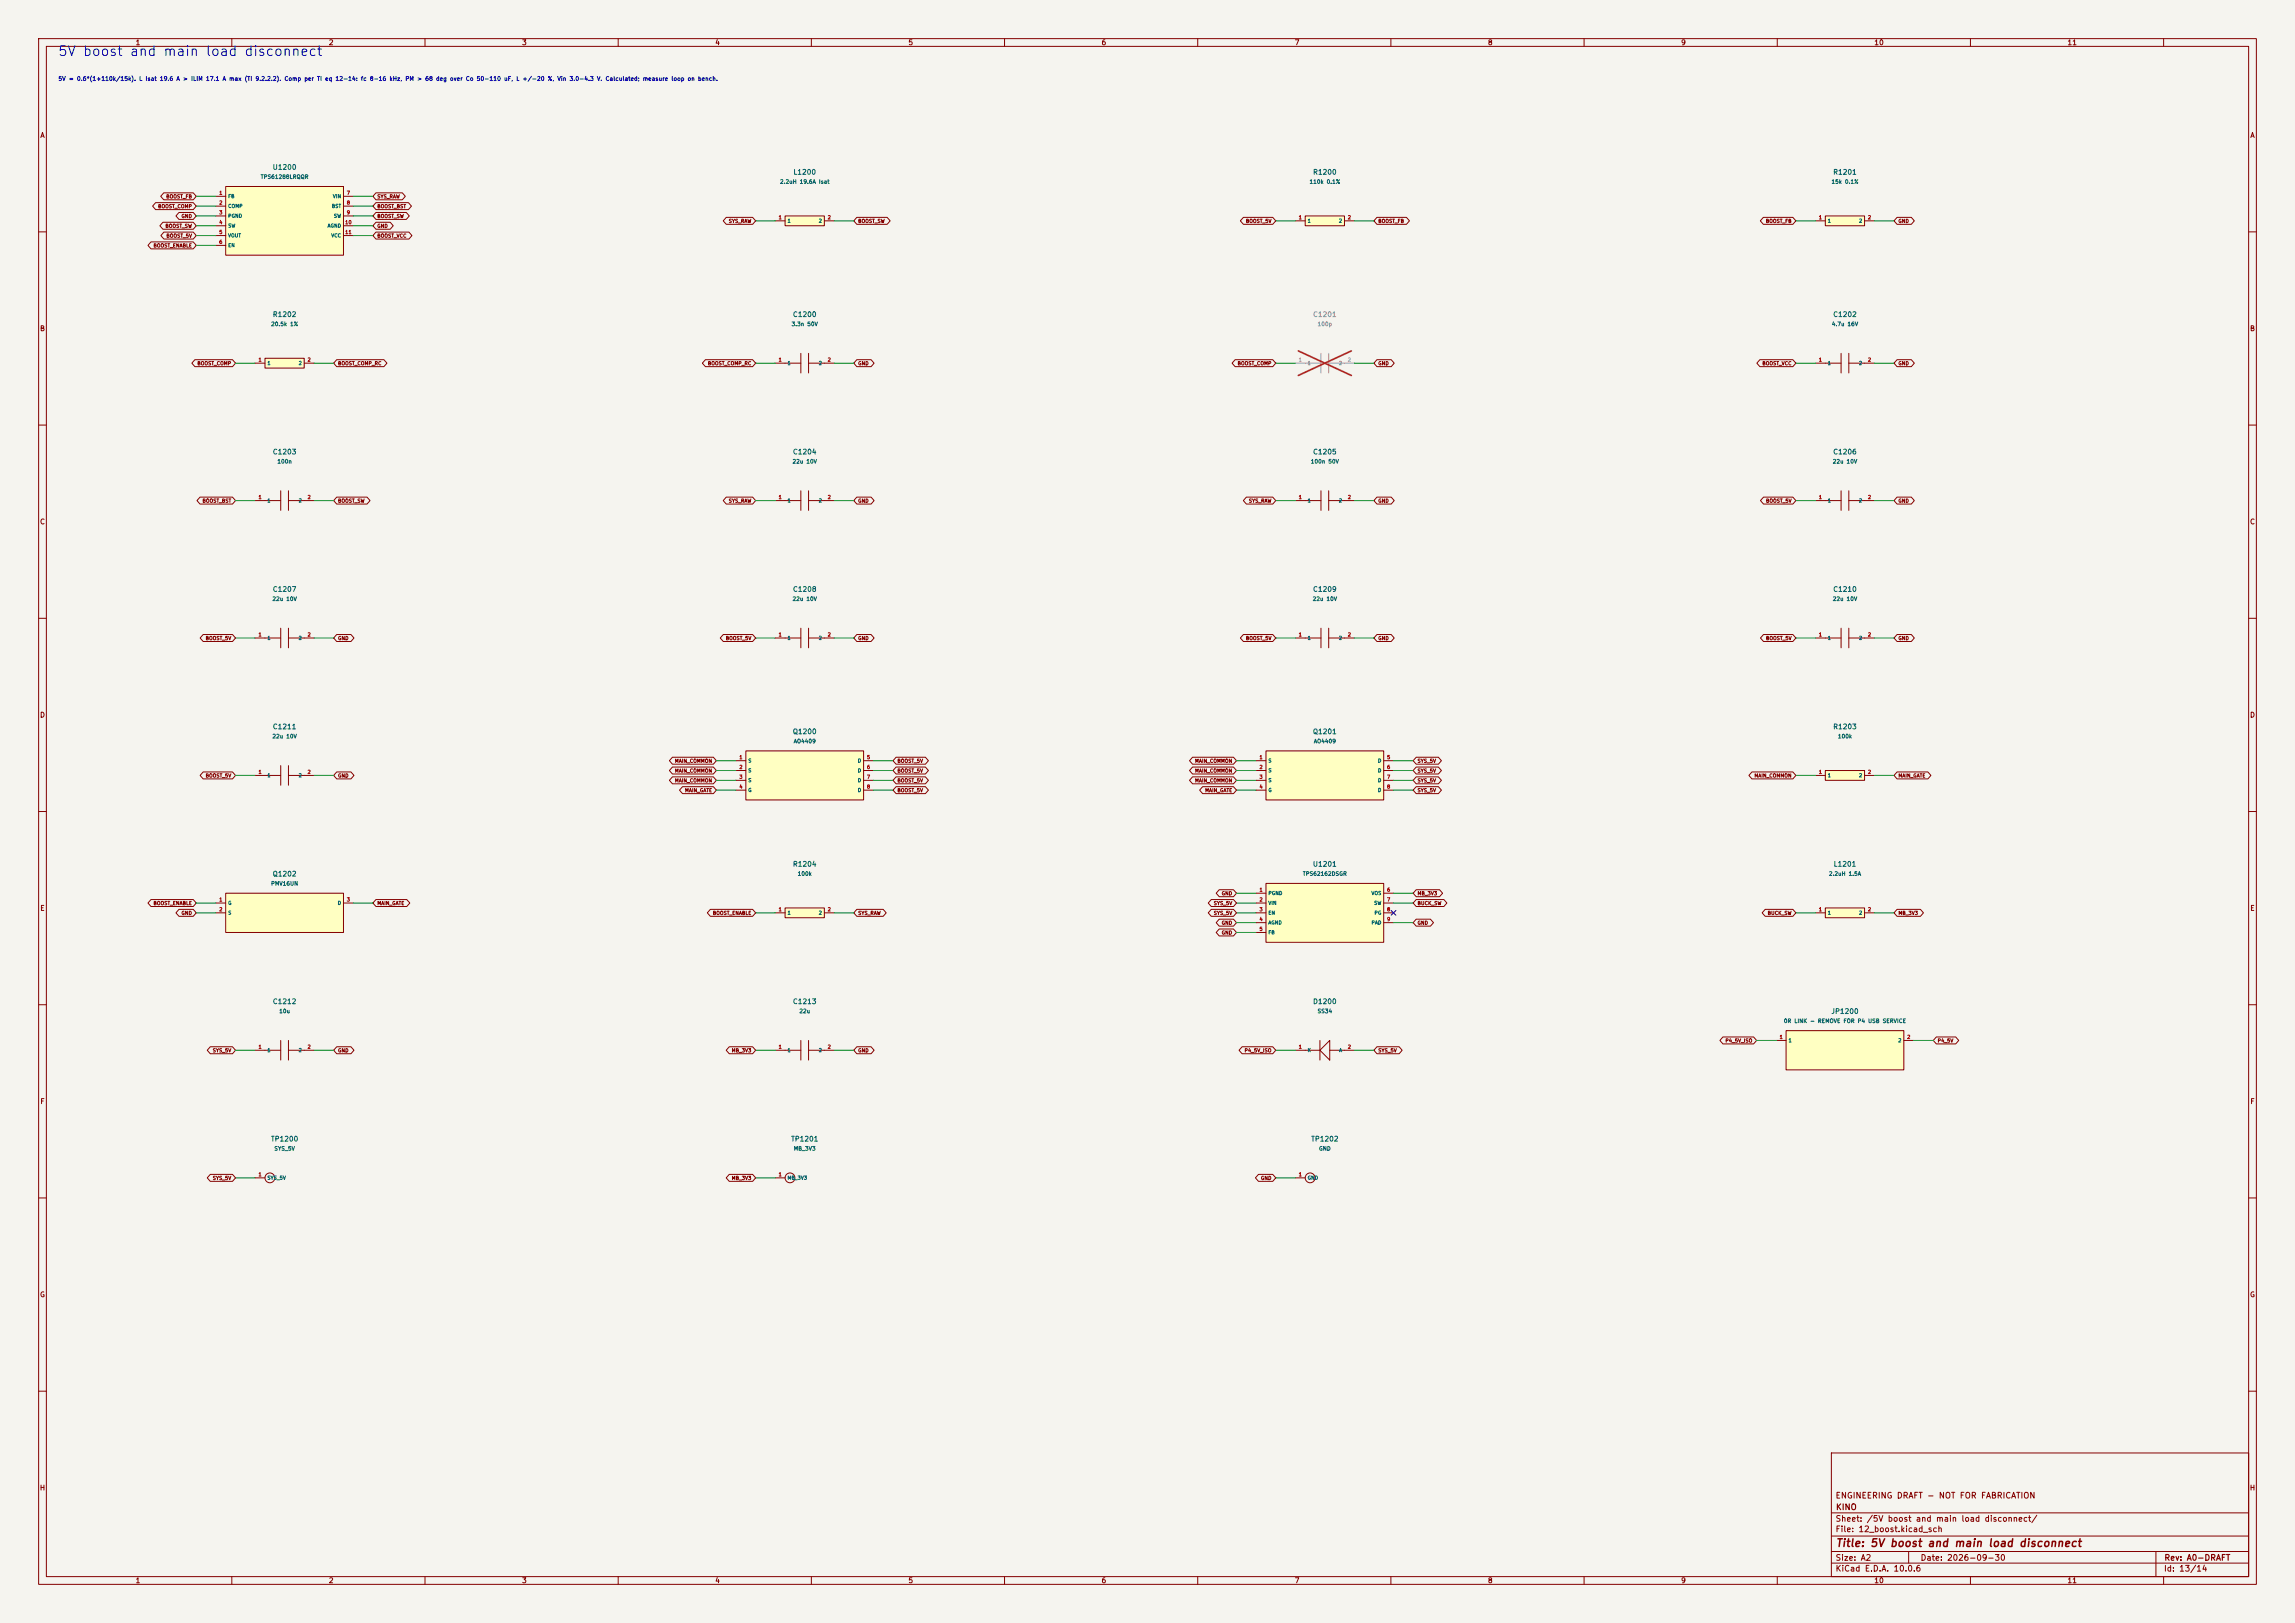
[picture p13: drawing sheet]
<svg xmlns="http://www.w3.org/2000/svg" width="594mm" height="420mm" viewBox="0 0 594 420" stroke-linecap="round" stroke-linejoin="round" font-family="sans-serif">
<defs><g id="words">
<text font-size="2.5" fill="#0000c2" x="14.9" y="15.1">5V boost and main load disconnect</text>
<text font-size="2" fill="#840000" x="475" y="400.8">Title: 5V boost and main load disconnect</text>
<g font-size="1.5" fill="#840000">
<text x="475" y="388.1">ENGINEERING DRAFT - NOT FOR FABRICATION</text>
<text x="475" y="394.1">Sheet: /5V boost and main load disconnect/</text>
<text x="475.1" y="391.1">KINO</text>
<text x="475" y="396.8">File: 12_boost.kicad_sch</text>
<text x="475" y="407">KiCad E.D.A. 10.0.6</text>
<text x="475" y="404.2">Size: A2</text>
<text x="497" y="404.2">Date: 2026-09-30</text>
<text x="560" y="407">Id: 13/14</text>
<text x="560.1" y="404.2">Rev: A0-DRAFT</text>
</g>
<g font-size="1.3" fill="#840000">
<text x="35" y="12">1</text>
<text x="85" y="12">2</text>
<text x="135" y="12">3</text>
<text x="185" y="12">4</text>
<text x="235" y="12">5</text>
<text x="285" y="12">6</text>
<text x="335" y="12">7</text>
<text x="385" y="12">8</text>
<text x="435" y="12">9</text>
<text x="485" y="12">10</text>
<text x="535" y="12">11</text>
<text x="10.3" y="36">A</text>
<text x="582.3" y="36">A</text>
<text x="10.2" y="86">B</text>
<text x="582.2" y="86">B</text>
<text x="10.2" y="136">C</text>
<text x="582.2" y="136">C</text>
<text x="10.2" y="186">D</text>
<text x="582.2" y="186">D</text>
<text x="10.3" y="236">E</text>
<text x="582.3" y="236">E</text>
<text x="10.3" y="286">F</text>
<text x="582.3" y="286">F</text>
<text x="10.2" y="336">G</text>
<text x="582.2" y="336">G</text>
<text x="10.2" y="386">H</text>
<text x="582.2" y="386">H</text>
<text x="35" y="410">1</text>
<text x="85" y="410">2</text>
<text x="135" y="410">3</text>
<text x="185" y="410">4</text>
<text x="235" y="410">5</text>
<text x="285" y="410">6</text>
<text x="335" y="410">7</text>
<text x="385" y="410">8</text>
<text x="435" y="410">9</text>
<text x="485" y="410">10</text>
<text x="535" y="410">11</text>
</g>
<g font-size="1.3" fill="#006464">
<text x="70.4" y="44.2">U1200</text>
<text x="205.2" y="45.5">L1200</text>
<text x="339.7" y="45.5">R1200</text>
<text x="474.3" y="45.5">R1201</text>
<text x="70.5" y="82.3">R1202</text>
<text x="205.1" y="82.3">C1200</text>
<text x="474.3" y="82.3">C1202</text>
<text x="70.5" y="117.9">C1203</text>
<text x="205.1" y="117.9">C1204</text>
<text x="339.7" y="117.9">C1205</text>
<text x="474.3" y="117.9">C1206</text>
<text x="70.5" y="153.4">C1207</text>
<text x="205.1" y="153.4">C1208</text>
<text x="339.7" y="153.4">C1209</text>
<text x="474.3" y="153.4">C1210</text>
<text x="70.5" y="189">C1211</text>
<text x="205.1" y="190.3">Q1200</text>
<text x="339.7" y="190.3">Q1201</text>
<text x="474.3" y="189">R1203</text>
<text x="70.4" y="227.1">Q1202</text>
<text x="205.1" y="224.6">R1204</text>
<text x="339.7" y="224.6">U1201</text>
<text x="474.5" y="224.6">L1201</text>
<text x="70.5" y="260.1">C1212</text>
<text x="205.1" y="260.1">C1213</text>
<text x="339.7" y="260.1">D1200</text>
<text x="473.9" y="262.7">JP1200</text>
<text x="70" y="295.7">TP1200</text>
<text x="204.6" y="295.7">TP1201</text>
<text x="339.2" y="295.7">TP1202</text>
</g>
<text font-size="1.3" fill="#939391" x="339.7" y="82.3">C1201</text>
<text font-size="1.1" fill="#0000c2" x="15" y="21.2">5V = 0.6*(1+110k/15k). L Isat 19.6 A &gt; ILIM 17.1 A max (TI 9.2.2.2). Comp per TI eq 12-14: fc 8-16 kHz, PM &gt; 68 deg over Co 50-110 uF, L +/-20 %, Vin 3.0-4.3 V. Calculated; measure loop on bench.</text>
<g font-size="1" fill="#006464">
<text x="67.4" y="46.5">TPS61288LRQQR</text>
<text x="201.8" y="47.8">2.2uH 19.6A Isat</text>
<text x="338.8" y="47.8">110k 0.1%</text>
<text x="473.9" y="47.8">15k 0.1%</text>
<text x="70.1" y="84.6">20.5k 1%</text>
<text x="204.8" y="84.6">3.3n 50V</text>
<text x="474" y="84.6">4.7u 16V</text>
<text x="71.7" y="120.2">100n</text>
<text x="205" y="120.2">22u 10V</text>
<text x="339.2" y="120.2">100n 50V</text>
<text x="474.3" y="120.2">22u 10V</text>
<text x="70.4" y="155.7">22u 10V</text>
<text x="205" y="155.7">22u 10V</text>
<text x="339.6" y="155.7">22u 10V</text>
<text x="474.3" y="155.7">22u 10V</text>
<text x="70.4" y="191.3">22u 10V</text>
<text x="475.6" y="191.3">100k</text>
<text x="205.3" y="192.6">AO4409</text>
<text x="339.9" y="192.6">AO4409</text>
<text x="206.3" y="226.9">100k</text>
<text x="337.1" y="226.9">TPS62162DSGR</text>
<text x="473.3" y="226.9">2.2uH 1.5A</text>
<text x="70.1" y="229.4">PMV16UN</text>
<text x="72.2" y="262.4">10u</text>
<text x="206.8" y="262.4">22u</text>
<text x="340.9" y="262.4">SS34</text>
<text x="461.6" y="265">0R LINK - REMOVE FOR P4 USB SERVICE</text>
<text x="70.9" y="298">SYS_5V</text>
<text x="205.3" y="298">MB_3V3</text>
<text x="341.3" y="298">GND</text>
</g>
<text font-size="1" fill="#939391" x="340.9" y="84.6">100p</text>
<g font-size=".9" fill="#840000">
<text x="42.9" y="51.5">BOOST_FB</text>
<text x="97.5" y="51.5">SYS_RAW</text>
<text x="40.8" y="54.1">BOOST_COMP</text>
<text x="42.7" y="59.2">BOOST_SW</text>
<text x="46.9" y="56.6">GND</text>
<text x="97.5" y="54.1">BOOST_BST</text>
<text x="97.5" y="56.6">BOOST_SW</text>
<text x="97.5" y="59.2">GND</text>
<text x="188.5" y="57.9">SYS_RAW</text>
<text x="222" y="57.9">BOOST_SW</text>
<text x="322.4" y="57.9">BOOST_5V</text>
<text x="356.6" y="57.9">BOOST_FB</text>
<text x="456.9" y="57.9">BOOST_FB</text>
<text x="491.2" y="57.9">GND</text>
<text x="39.6" y="64.2">BOOST_ENABLE</text>
<text x="43" y="61.7">BOOST_5V</text>
<text x="97.5" y="61.7">BOOST_VCC</text>
<text x="51" y="94.7">BOOST_COMP</text>
<text x="87.4" y="94.7">BOOST_COMP_RC</text>
<text x="183.1" y="94.7">BOOST_COMP_RC</text>
<text x="222" y="94.7">GND</text>
<text x="320.2" y="94.7">BOOST_COMP</text>
<text x="356.6" y="94.7">GND</text>
<text x="456" y="94.7">BOOST_VCC</text>
<text x="491.2" y="94.7">GND</text>
<text x="52.3" y="130.3">BOOST_BST</text>
<text x="87.4" y="130.3">BOOST_SW</text>
<text x="188.5" y="130.3">SYS_RAW</text>
<text x="222" y="130.3">GND</text>
<text x="323.1" y="130.3">SYS_RAW</text>
<text x="356.6" y="130.3">GND</text>
<text x="457" y="130.3">BOOST_5V</text>
<text x="491.2" y="130.3">GND</text>
<text x="53.1" y="165.8">BOOST_5V</text>
<text x="87.4" y="165.8">GND</text>
<text x="187.7" y="165.8">BOOST_5V</text>
<text x="222" y="165.8">GND</text>
<text x="322.4" y="165.8">BOOST_5V</text>
<text x="356.6" y="165.8">GND</text>
<text x="457" y="165.8">BOOST_5V</text>
<text x="491.2" y="165.8">GND</text>
<text x="174.6" y="197.6">MAIN_COMMON</text>
<text x="232.2" y="197.6">BOOST_5V</text>
<text x="309.2" y="197.6">MAIN_COMMON</text>
<text x="366.8" y="197.6">SYS_5V</text>
<text x="53.1" y="201.4">BOOST_5V</text>
<text x="87.4" y="201.4">GND</text>
<text x="174.6" y="202.7">MAIN_COMMON</text>
<text x="174.6" y="200.1">MAIN_COMMON</text>
<text x="232.2" y="202.7">BOOST_5V</text>
<text x="232.2" y="200.1">BOOST_5V</text>
<text x="309.2" y="202.7">MAIN_COMMON</text>
<text x="309.2" y="200.1">MAIN_COMMON</text>
<text x="366.8" y="200.1">SYS_5V</text>
<text x="366.8" y="202.7">SYS_5V</text>
<text x="454" y="201.4">MAIN_COMMON</text>
<text x="491.2" y="201.4">MAIN_GATE</text>
<text x="177.2" y="205.2">MAIN_GATE</text>
<text x="232.2" y="205.2">BOOST_5V</text>
<text x="311.8" y="205.2">MAIN_GATE</text>
<text x="366.8" y="205.2">SYS_5V</text>
<text x="316.1" y="231.9">GND</text>
<text x="366.8" y="231.9">MB_3V3</text>
<text x="39.6" y="234.4">BOOST_ENABLE</text>
<text x="46.9" y="237">GND</text>
<text x="97.5" y="234.4">MAIN_GATE</text>
<text x="184.4" y="237">BOOST_ENABLE</text>
<text x="222" y="237">SYS_RAW</text>
<text x="314" y="234.4">SYS_5V</text>
<text x="314" y="237">SYS_5V</text>
<text x="316.1" y="239.5">GND</text>
<text x="366.8" y="239.5">GND</text>
<text x="366.8" y="234.4">BUCK_SW</text>
<text x="457.4" y="237">BUCK_SW</text>
<text x="491.2" y="237">MB_3V3</text>
<text x="316.1" y="242">GND</text>
<text x="446.5" y="270">P4_5V_ISO</text>
<text x="501.4" y="270">P4_5V</text>
<text x="55" y="272.5">SYS_5V</text>
<text x="87.4" y="272.5">GND</text>
<text x="189.3" y="272.5">MB_3V3</text>
<text x="222" y="272.5">GND</text>
<text x="322" y="272.5">P4_5V_ISO</text>
<text x="356.6" y="272.5">SYS_5V</text>
<text x="55" y="305.5">SYS_5V</text>
<text x="189.3" y="305.5">MB_3V3</text>
<text x="326.3" y="305.5">GND</text>
</g>
<g font-size=".9" fill="#a90000">
<text x="56.6" y="50.6">1</text>
<text x="56.6" y="53.1">2</text>
<text x="89.7" y="50.6">7</text>
<text x="89.7" y="53.1">8</text>
<text x="56.6" y="55.7">3</text>
<text x="56.6" y="58.2">4</text>
<text x="89.2" y="58.2">10</text>
<text x="89.7" y="55.7">9</text>
<text x="201.4" y="56.9">1</text>
<text x="214.1" y="56.9">2</text>
<text x="336" y="56.9">1</text>
<text x="348.7" y="56.9">2</text>
<text x="470.7" y="56.9">1</text>
<text x="483.4" y="56.9">2</text>
<text x="56.6" y="60.8">5</text>
<text x="56.6" y="63.3">6</text>
<text x="89.2" y="60.8">11</text>
<text x="66.8" y="93.8">1</text>
<text x="79.5" y="93.8">2</text>
<text x="201.4" y="93.8">1</text>
<text x="214.1" y="93.8">2</text>
<text x="470.7" y="93.8">1</text>
<text x="483.4" y="93.8">2</text>
<text x="66.8" y="129.3">1</text>
<text x="79.5" y="129.3">2</text>
<text x="201.4" y="129.3">1</text>
<text x="214.1" y="129.3">2</text>
<text x="336" y="129.3">1</text>
<text x="348.7" y="129.3">2</text>
<text x="470.7" y="129.3">1</text>
<text x="483.4" y="129.3">2</text>
<text x="66.8" y="164.9">1</text>
<text x="79.5" y="164.9">2</text>
<text x="201.4" y="164.9">1</text>
<text x="214.1" y="164.9">2</text>
<text x="336" y="164.9">1</text>
<text x="348.7" y="164.9">2</text>
<text x="470.7" y="164.9">1</text>
<text x="483.4" y="164.9">2</text>
<text x="191.3" y="196.6">1</text>
<text x="224.3" y="196.6">5</text>
<text x="325.9" y="196.6">1</text>
<text x="358.9" y="196.6">5</text>
<text x="66.8" y="200.5">1</text>
<text x="79.5" y="200.5">2</text>
<text x="191.3" y="199.2">2</text>
<text x="191.3" y="201.7">3</text>
<text x="224.3" y="199.2">6</text>
<text x="224.3" y="201.7">7</text>
<text x="325.9" y="199.2">2</text>
<text x="325.9" y="201.7">3</text>
<text x="358.9" y="199.2">6</text>
<text x="358.9" y="201.7">7</text>
<text x="470.7" y="200.5">1</text>
<text x="483.4" y="200.5">2</text>
<text x="191.3" y="204.3">4</text>
<text x="224.3" y="204.3">8</text>
<text x="325.9" y="204.3">4</text>
<text x="358.9" y="204.3">8</text>
<text x="56.6" y="233.5">1</text>
<text x="89.7" y="233.5">3</text>
<text x="325.9" y="230.9">1</text>
<text x="325.9" y="233.5">2</text>
<text x="358.9" y="230.9">6</text>
<text x="358.9" y="233.5">7</text>
<text x="56.6" y="236">2</text>
<text x="201.4" y="236">1</text>
<text x="214.1" y="236">2</text>
<text x="325.9" y="236">3</text>
<text x="325.9" y="238.6">4</text>
<text x="358.9" y="236">8</text>
<text x="358.9" y="238.6">9</text>
<text x="470.7" y="236">1</text>
<text x="483.4" y="236">2</text>
<text x="325.9" y="241.1">5</text>
<text x="460.5" y="269">1</text>
<text x="493.5" y="269">2</text>
<text x="66.8" y="271.6">1</text>
<text x="79.5" y="271.6">2</text>
<text x="201.4" y="271.6">1</text>
<text x="214.1" y="271.6">2</text>
<text x="336" y="271.6">1</text>
<text x="348.7" y="271.6">2</text>
<text x="66.8" y="304.6">1</text>
<text x="201.4" y="304.6">1</text>
<text x="336" y="304.6">1</text>
</g>
<g font-size=".9" fill="#006464">
<text x="58.9" y="51.5">FB</text>
<text x="86.1" y="51.5">VIN</text>
<text x="58.9" y="54">COMP</text>
<text x="58.9" y="56.6">PGND</text>
<text x="58.9" y="59.1">SW</text>
<text x="84.7" y="59.1">AGND</text>
<text x="85.8" y="54">BST</text>
<text x="86.3" y="56.6">SW</text>
<text x="203.7" y="57.8">1</text>
<text x="211.8" y="57.8">2</text>
<text x="338.3" y="57.8">1</text>
<text x="346.4" y="57.8">2</text>
<text x="473" y="57.8">1</text>
<text x="481" y="57.8">2</text>
<text x="58.9" y="61.6">VOUT</text>
<text x="58.9" y="64.2">EN</text>
<text x="85.6" y="61.6">VCC</text>
<text x="69.1" y="94.7">1</text>
<text x="77.2" y="94.7">2</text>
<text x="203.7" y="94.7">1</text>
<text x="211.8" y="94.7">2</text>
<text x="473" y="94.7">1</text>
<text x="481" y="94.7">2</text>
<text x="69.1" y="130.2">1</text>
<text x="77.2" y="130.2">2</text>
<text x="203.7" y="130.2">1</text>
<text x="211.8" y="130.2">2</text>
<text x="338.3" y="130.2">1</text>
<text x="346.4" y="130.2">2</text>
<text x="473" y="130.2">1</text>
<text x="481" y="130.2">2</text>
<text x="69.1" y="165.8">1</text>
<text x="77.2" y="165.8">2</text>
<text x="203.7" y="165.8">1</text>
<text x="211.8" y="165.8">2</text>
<text x="338.3" y="165.8">1</text>
<text x="346.4" y="165.8">2</text>
<text x="473" y="165.8">1</text>
<text x="481" y="165.8">2</text>
<text x="193.6" y="197.5">S</text>
<text x="221.9" y="197.5">D</text>
<text x="328.2" y="197.5">S</text>
<text x="356.5" y="197.5">D</text>
<text x="69.1" y="201.3">1</text>
<text x="77.2" y="201.3">2</text>
<text x="193.6" y="200.1">S</text>
<text x="193.6" y="202.6">S</text>
<text x="221.9" y="200.1">D</text>
<text x="221.9" y="202.6">D</text>
<text x="328.2" y="200.1">S</text>
<text x="328.2" y="202.6">S</text>
<text x="356.5" y="200.1">D</text>
<text x="356.5" y="202.6">D</text>
<text x="473" y="201.3">1</text>
<text x="481" y="201.3">2</text>
<text x="193.6" y="205.2">G</text>
<text x="221.9" y="205.2">D</text>
<text x="328.2" y="205.2">G</text>
<text x="356.5" y="205.2">D</text>
<text x="328.2" y="231.8">PGND</text>
<text x="354.9" y="231.8">VOS</text>
<text x="58.9" y="234.4">G</text>
<text x="58.9" y="236.9">S</text>
<text x="87.3" y="234.4">D</text>
<text x="203.7" y="236.9">1</text>
<text x="211.8" y="236.9">2</text>
<text x="328.2" y="234.4">VIN</text>
<text x="328.2" y="236.9">EN</text>
<text x="328.2" y="239.4">AGND</text>
<text x="354.9" y="239.4">PAD</text>
<text x="355.6" y="234.4">SW</text>
<text x="355.6" y="236.9">PG</text>
<text x="473" y="236.9">1</text>
<text x="481" y="236.9">2</text>
<text x="328.2" y="242">FB</text>
<text x="462.8" y="269.9">1</text>
<text x="491.2" y="269.9">2</text>
<text x="69.1" y="272.5">1</text>
<text x="77.2" y="272.5">2</text>
<text x="203.7" y="272.5">1</text>
<text x="211.8" y="272.5">2</text>
<text x="338.3" y="272.5">K</text>
<text x="346.5" y="272.5">A</text>
<text x="69.1" y="305.5">SYS_5V</text>
<text x="203.7" y="305.5">MB_3V3</text>
<text x="338.3" y="305.5">GND</text>
</g>
<g font-size=".9" fill="#a5a4a2">
<text x="336" y="93.8">1</text>
<text x="348.7" y="93.8">2</text>
</g>
<g font-size=".9" fill="#939391">
<text x="338.3" y="94.7">1</text>
<text x="346.4" y="94.7">2</text>
</g>
</g></defs>
<path d="M0 0h594v420h-594z" fill="#f5f4ef" stroke="#f5f4ef" stroke-width=".26"/>
<g fill="none" stroke="#840000" stroke-width=".26">
<path d="M10 10h574v400h-574zM12 12h570v396h-570zM60 10v2M110 10v2M160 10v2M210 10v2M260 10v2M310 10v2M360 10v2M410 10v2M460 10v2M510 10v2"/>
<path d="M560 10v2M10 60h2M582 60h2M10 110h2M582 110h2M10 160h2M582 160h2M10 210h2M582 210h2M10 260h2M582 260h2M10 310h2"/>
<path d="M582 310h2M10 360h2M474 376h108v32h-108zM582 360h2M474 397.5h108M474 391.5h108M60 408v2M110 408v2M160 408v2M210 408v2M260 408v2M310 408v2"/>
<path d="M360 408v2M410 408v2M460 408v2M474 404.5h108M474 401.5h108M494 401.5v3M510 408v2M558 401.5v6.5M560 408v2"/>
</g>
<path d="M58.4 231.1h30.5v10.2h-30.5z" fill="#ffffc2"/>
<path d="M55.9 233.7h2.5M55.9 236.2h2.5M58.4 231.1h30.5v10.2h-30.5zM88.9 233.7h2.5" fill="none" stroke="#840000" stroke-width=".26"/>
<path d="M68.6 92.7h10.1v2.6h-10.1z" fill="#ffffc2"/>
<path d="M66 94h2.6M68.6 92.7h10.1v2.6h-10.1zM78.7 94h2.6" fill="none" stroke="#840000" stroke-width=".26"/>
<path d="M58.4 48.3h30.5v17.7h-30.5z" fill="#ffffc2"/>
<path d="M55.9 50.8h2.5M55.9 53.3h2.5M55.9 55.9h2.5M55.9 58.4h2.5M58.4 48.3h30.5v17.7h-30.5zM88.9 50.8h2.5M88.9 53.3h2.5M88.9 55.9h2.5M88.9 58.4h2.5M55.9 61h2.5M55.9 63.5h2.5M88.9 61h2.5" fill="none" stroke="#840000" stroke-width=".26"/>
<path d="M327.7 228.6h30.4v15.2h-30.4z" fill="#ffffc2"/>
<path d="M325.1 231.1h2.6M325.1 233.7h2.6M325.1 236.2h2.6M325.1 238.8h2.6M327.7 228.6h30.4v15.2h-30.4zM358.1 231.1h2.6M358.1 233.7h2.6M358.1 236.2h2.6M358.1 238.8h2.6M325.1 241.3h2.6" fill="none" stroke="#840000" stroke-width=".26"/>
<path d="M327.7 194.3h30.4v12.7h-30.4z" fill="#ffffc2"/>
<path d="M325.1 196.9h2.6M325.1 199.4h2.6M327.7 194.3h30.4v12.7h-30.4zM358.1 196.9h2.6M358.1 199.4h2.6M325.1 201.9h2.6M325.1 204.5h2.6M358.1 201.9h2.6M358.1 204.5h2.6" fill="none" stroke="#840000" stroke-width=".26"/>
<path d="M203.2 55.9h10.2v2.5h-10.2z" fill="#ffffc2"/>
<g fill="none" stroke="#840000" stroke-width=".26">
<path d="M200.7 57.2h2.5M203.2 55.9h10.2v2.5h-10.2zM213.4 57.2h2.5M200.7 94h6.6M207.3 91.4v5.1M209.3 94h6.6M209.3 91.4v5.1M200.7 129.5h6.6M207.3 127v5.1M209.3 127v5.1M209.3 129.5h6.6M335.3 271.8h6.3"/>
<path d="M341.6 271.8l2.6-2.6v5.1zM341.6 269.2v5.1M344.2 271.8h6.3M335.3 304.8h2.5"/>
<circle cx="339.1" cy="304.8" r="1.27"/>
</g>
<path d="M472.4 55.9h10.2v2.5h-10.2z" fill="#ffffc2"/>
<path d="M469.9 57.2h2.5M472.4 55.9h10.2v2.5h-10.2zM482.6 57.2h2.5" fill="none" stroke="#840000" stroke-width=".26"/>
<path d="M193 194.3h30.5v12.7h-30.5z" fill="#ffffc2"/>
<g fill="none" stroke="#840000" stroke-width=".26">
<path d="M469.9 94h6.6M476.5 91.4v5.1M478.5 94h6.6M478.5 91.4v5.1M190.5 196.9h2.5M190.5 199.4h2.5M193 194.3h30.5v12.7h-30.5zM223.5 196.9h2.6M223.5 199.4h2.6M190.5 201.9h2.5M190.5 204.5h2.5M223.5 201.9h2.6"/>
<path d="M223.5 204.5h2.6"/>
</g>
<path d="M203.2 235h10.2v2.5h-10.2z" fill="#ffffc2"/>
<path d="M469.9 129.5h6.6M476.5 127v5.1M478.5 129.5h6.6M478.5 127v5.1M469.9 165.1h6.6M476.5 162.6v5M478.5 162.6v5M478.5 165.1h6.6M200.7 236.2h2.5M203.2 235h10.2v2.5h-10.2zM213.4 236.2h2.5" fill="none" stroke="#840000" stroke-width=".26"/>
<path d="M472.4 199.4h10.2v2.5h-10.2z" fill="#ffffc2"/>
<g fill="none" stroke="#840000" stroke-width=".26">
<path d="M66 129.5h6.7M72.7 127v5.1M74.7 127v5.1M74.7 129.5h6.6M335.3 129.5h6.6M341.9 127v5.1M343.9 129.5h6.6M343.9 127v5.1M66 165.1h6.7M72.7 162.6v5M74.7 162.6v5M74.7 165.1h6.6"/>
<path d="M200.7 165.1h6.6M207.3 162.6v5M209.3 165.1h6.6M209.3 162.6v5M335.3 165.1h6.6M341.9 162.6v5M343.9 165.1h6.6M343.9 162.6v5M72.7 198.1v5.1M74.7 198.1v5.1M472.4 199.4h10.2v2.5h-10.2zM66 200.7h6.7"/>
<path d="M74.7 200.7h6.6M469.9 200.7h2.5M482.6 200.7h2.5M66 271.8h6.7M72.7 269.2v5.1M74.7 269.2v5.1M74.7 271.8h6.6M200.7 271.8h6.6M207.3 269.2v5.1M209.3 271.8h6.6M209.3 269.2v5.1M66 304.8h2.6"/>
<circle cx="69.8" cy="304.8" r="1.27"/>
</g>
<path d="M335.3 94h6.6M341.9 91.4v5.1M343.9 94h6.6M343.9 91.4v5.1" fill="none" stroke="#9c9b98" stroke-width=".26"/>
<path d="M336 90.8l13.8 6.4M349.8 90.8l-13.8 6.4" fill="none" stroke="#e12e31" stroke-width=".46"/>
<path d="M337.8 55.9h10.2v2.5h-10.2z" fill="#ffffc2"/>
<g fill="none" stroke="#840000" stroke-width=".26">
<path d="M335.3 57.2h2.5M337.8 55.9h10.2v2.5h-10.2zM348 57.2h2.5M200.7 304.8h2.5"/>
<circle cx="204.5" cy="304.8" r="1.27"/>
</g>
<path d="M462.3 266.7h30.5v10.2h-30.5z" fill="#ffffc2"/>
<path d="M459.7 269.2h2.6M462.3 266.7h30.5v10.2h-30.5zM492.8 269.2h2.5" fill="none" stroke="#840000" stroke-width=".26"/>
<path d="M472.4 235h10.2v2.5h-10.2z" fill="#ffffc2"/>
<g fill="none" stroke="#840000" stroke-width=".26">
<path d="M40.3 52.4h9.7l.8 .9-.8 .9h-9.7l-.8-.9zM42.2 57.5h7.8l.8 .9-.8 .9h-7.8l-.8-.9zM42.4 49.9h7.6l.8 .9-.8 .9h-7.6l-.8-.9zM46.3 55h3.7l.8 .9-.8 .9h-3.7l-.8-.9zM97.3 49.9h6.8l.8 .9-.8 .9h-6.8l-.8-.9zM97.3 52.4h8.4l.8 .9-.8 .9h-8.4l-.8-.9zM97.3 55h7.9l.7 .9-.7 .9h-7.9l-.8-.9zM97.3 57.5h3.7l.8 .9-.8 .9h-3.7l-.8-.9zM188 56.2h6.8l.8 1-.8 .9h-6.8l-.8-.9zM221.8 56.2h7.8l.8 1-.8 .9h-7.8l-.8-.9zM321.8 56.2h7.6l.8 1-.8 .9h-7.6l-.8-.9zM356.4 56.2h7.6l.8 1-.8 .9h-7.6l-.8-.9z"/>
<path d="M456.4 56.2h7.6l.8 1-.8 .9h-7.6l-.8-.9zM491 56.2h3.7l.8 1-.8 .9h-3.7l-.8-.9zM39.1 62.6h10.9l.8 .9-.8 .9h-10.9l-.8-.9zM42.4 60.1h7.6l.8 .9-.8 .9h-7.6l-.8-.9zM97.3 60.1h8.5l.8 .9-.8 .9h-8.5l-.8-.9zM50.4 93.1h9.8l.8 .9-.8 .9h-9.8l-.7-.9zM87.1 93.1h12.3l.8 .9-.8 .9h-12.3l-.7-.9zM182.6 93.1h12.2l.8 .9-.8 .9h-12.2l-.8-.9zM221.8 93.1h3.7l.7 .9-.7 .9h-3.7l-.8-.9zM319.7 93.1h9.7l.8 .9-.8 .9h-9.7l-.8-.9zM356.4 93.1h3.7l.8 .9-.8 .9h-3.7l-.8-.9zM455.5 93.1h8.5l.8 .9-.8 .9h-8.5l-.8-.9z"/>
<path d="M491 93.1h3.7l.8 .9-.8 .9h-3.7l-.8-.9zM51.8 128.6h8.4l.8 .9-.8 .9h-8.4l-.8-.9zM87.1 128.6h7.9l.8 .9-.8 .9h-7.9l-.7-.9zM188 128.6h6.8l.8 .9-.8 .9h-6.8l-.8-.9zM221.8 128.6h3.7l.7 .9-.7 .9h-3.7l-.8-.9zM322.6 128.6h6.8l.8 .9-.8 .9h-6.8l-.8-.9zM356.4 128.6h3.7l.8 .9-.8 .9h-3.7l-.8-.9zM456.4 128.6h7.6l.8 .9-.8 .9h-7.6l-.7-.9zM491 128.6h3.7l.8 .9-.8 .9h-3.7l-.8-.9zM52.6 164.2h7.6l.8 .9-.8 .9h-7.6l-.8-.9zM87.1 164.2h3.7l.8 .9-.8 .9h-3.7l-.7-.9zM187.2 164.2h7.6l.8 .9-.8 .9h-7.6l-.8-.9z"/>
<path d="M221.8 164.2h3.7l.7 .9-.7 .9h-3.7l-.8-.9zM321.8 164.2h7.6l.8 .9-.8 .9h-7.6l-.8-.9zM356.4 164.2h3.7l.8 .9-.8 .9h-3.7l-.8-.9zM456.4 164.2h7.6l.8 .9-.8 .9h-7.6l-.7-.9zM491 164.2h3.7l.8 .9-.8 .9h-3.7l-.8-.9zM52.6 199.8h7.6l.8 .9-.8 .9h-7.6l-.8-.9zM87.1 199.8h3.7l.8 .9-.8 .9h-3.7l-.7-.9zM174 198.5h10.6l.8 .9-.8 .9h-10.6l-.7-.9zM174 195.9h10.6l.8 1-.8 .9h-10.6l-.7-.9zM231.9 198.5h7.6l.8 .9-.8 .9h-7.6l-.8-.9zM231.9 195.9h7.6l.8 1-.8 .9h-7.6l-.8-.9zM308.7 198.5h10.6l.7 .9-.7 .9h-10.6l-.8-.9z"/>
<path d="M308.7 195.9h10.6l.7 1-.7 .9h-10.6l-.8-.9zM366.5 195.9h5.8l.8 1-.8 .9h-5.8l-.7-.9zM366.5 198.5h5.8l.8 .9-.8 .9h-5.8l-.7-.9zM453.4 199.8h10.6l.8 .9-.8 .9h-10.6l-.7-.9zM491 199.8h8l.8 .9-.8 .9h-8l-.8-.9zM174 201h10.6l.8 .9-.8 .9h-10.6l-.7-.9zM176.7 203.6h7.9l.8 .9-.8 .9h-7.9l-.8-.9zM231.9 203.6h7.6l.8 .9-.8 .9h-7.6l-.8-.9zM231.9 201h7.6l.8 .9-.8 .9h-7.6l-.8-.9zM308.7 201h10.6l.7 .9-.7 .9h-10.6l-.8-.9zM311.3 203.6h8l.7 .9-.7 .9h-8l-.8-.9zM366.5 201h5.8l.8 .9-.8 .9h-5.8l-.7-.9z"/>
<path d="M366.5 203.6h5.8l.8 .9-.8 .9h-5.8l-.7-.9zM39.1 232.8h10.9l.8 .9-.8 .9h-10.9l-.8-.9zM46.3 235.3h3.7l.8 .9-.8 .9h-3.7l-.8-.9zM97.3 232.8h8l.8 .9-.8 .9h-8l-.8-.9zM183.9 235.3h10.9l.8 .9-.8 .9h-10.9l-.8-.9zM221.8 235.3h6.8l.8 .9-.8 .9h-6.8l-.8-.9zM313.5 232.8h5.8l.7 .9-.7 .9h-5.8l-.8-.9zM313.5 235.3h5.8l.7 .9-.7 .9h-5.8l-.8-.9zM315.6 230.2h3.7l.7 .9-.7 .9h-3.7l-.8-.9zM315.6 237.9h3.7l.7 .9-.7 .9h-3.7l-.8-.9zM366.5 237.9h3.7l.8 .9-.8 .9h-3.7l-.7-.9zM366.5 230.2h6.1l.8 .9-.8 .9h-6.1l-.7-.9z"/>
<path d="M366.5 232.8h7.2l.8 .9-.8 .9h-7.2l-.7-.9zM456.9 235.3h7.1l.8 .9-.8 .9h-7.1l-.8-.9zM469.9 236.2h2.5M472.4 235h10.2v2.5h-10.2zM482.6 236.2h2.5M491 235.3h6.1l.7 .9-.7 .9h-6.1l-.8-.9zM315.6 240.4h3.7l.7 .9-.7 .9h-3.7l-.8-.9zM54.4 270.9h5.8l.8 .9-.8 .9h-5.8l-.8-.9zM87.1 270.9h3.7l.8 .9-.8 .9h-3.7l-.7-.9zM188.7 270.9h6.1l.8 .9-.8 .9h-6.1l-.7-.9zM221.8 270.9h3.7l.7 .9-.7 .9h-3.7l-.8-.9zM321.5 270.9h7.9l.8 .9-.8 .9h-7.9l-.8-.9z"/>
<path d="M356.4 270.9h5.7l.8 .9-.8 .9h-5.7l-.8-.9zM445.9 268.3h8l.8 .9-.8 .9h-8l-.7-.9zM501.2 268.3h5l.8 .9-.8 .9h-5l-.8-.9zM54.4 303.9h5.8l.8 .9-.8 .9h-5.8l-.8-.9zM188.7 303.9h6.1l.8 .9-.8 .9h-6.1l-.7-.9zM325.7 303.9h3.7l.8 .9-.8 .9h-3.7l-.8-.9z"/>
</g>
<g fill="none" stroke="#009600" stroke-width=".26">
<path d="M50.8 50.8h5.1M50.8 58.4h5.1M50.8 55.9h5.1M50.8 53.3h5.1M91.4 50.8h5.1M91.4 58.4h5.1M91.4 55.9h5.1M91.4 53.3h5.1M195.6 57.2h5.1M215.9 57.2h5.1M330.2 57.2h5.1M350.5 57.2h5.1"/>
<path d="M464.8 57.2h5.1M485.1 57.2h5.1M50.8 61h5.1M50.8 63.5h5.1M91.4 61h5.1M61 94h5M81.3 94h5.1M195.6 94h5.1M215.9 94h5.1M330.2 94h5.1M350.5 94h5.1M464.8 94h5.1"/>
<path d="M485.1 94h5.1M61 129.5h5M81.3 129.5h5.1M195.6 129.5h5.1M215.9 129.5h5.1M330.2 129.5h5.1M350.5 129.5h5.1M464.8 129.5h5.1M485.1 129.5h5.1M61 165.1h5M81.3 165.1h5.1M195.6 165.1h5.1"/>
<path d="M215.9 165.1h5.1M330.2 165.1h5.1M350.5 165.1h5.1M464.8 165.1h5.1M485.1 165.1h5.1M185.4 196.9h5.1M185.4 199.4h5.1M226.1 196.9h5M226.1 199.4h5M320 196.9h5.1M320 199.4h5.1M360.7 196.9h5.1"/>
<path d="M360.7 199.4h5.1M61 200.7h5M81.3 200.7h5.1M185.4 204.5h5.1M185.4 201.9h5.1M226.1 204.5h5M226.1 201.9h5M320 204.5h5.1M320 201.9h5.1M360.7 204.5h5.1M360.7 201.9h5.1M464.8 200.7h5.1"/>
<path d="M485.1 200.7h5.1M50.8 233.7h5.1M50.8 236.2h5.1M91.4 233.7h5.1M195.6 236.2h5.1M215.9 236.2h5.1M320 238.8h5.1M320 233.7h5.1M320 236.2h5.1M320 231.1h5.1M360.7 238.8h5.1M360.7 233.7h5.1"/>
<path d="M360.7 231.1h5.1M464.8 236.2h5.1M485.1 236.2h5.1M320 241.3h5.1M61 271.8h5M81.3 271.8h5.1M195.6 271.8h5.1M215.9 271.8h5.1M330.2 271.8h5.1M350.5 271.8h5.1M454.7 269.2h5M495.3 269.2h5.1"/>
<path d="M61 304.8h5M195.6 304.8h5.1M330.2 304.8h5.1"/>
</g>
<path d="M360.1 235.6l1.2 1.2M361.3 235.6l-1.2 1.2" fill="none" stroke="#000084" stroke-width=".26"/>
<use href="#words"/>
</svg>
